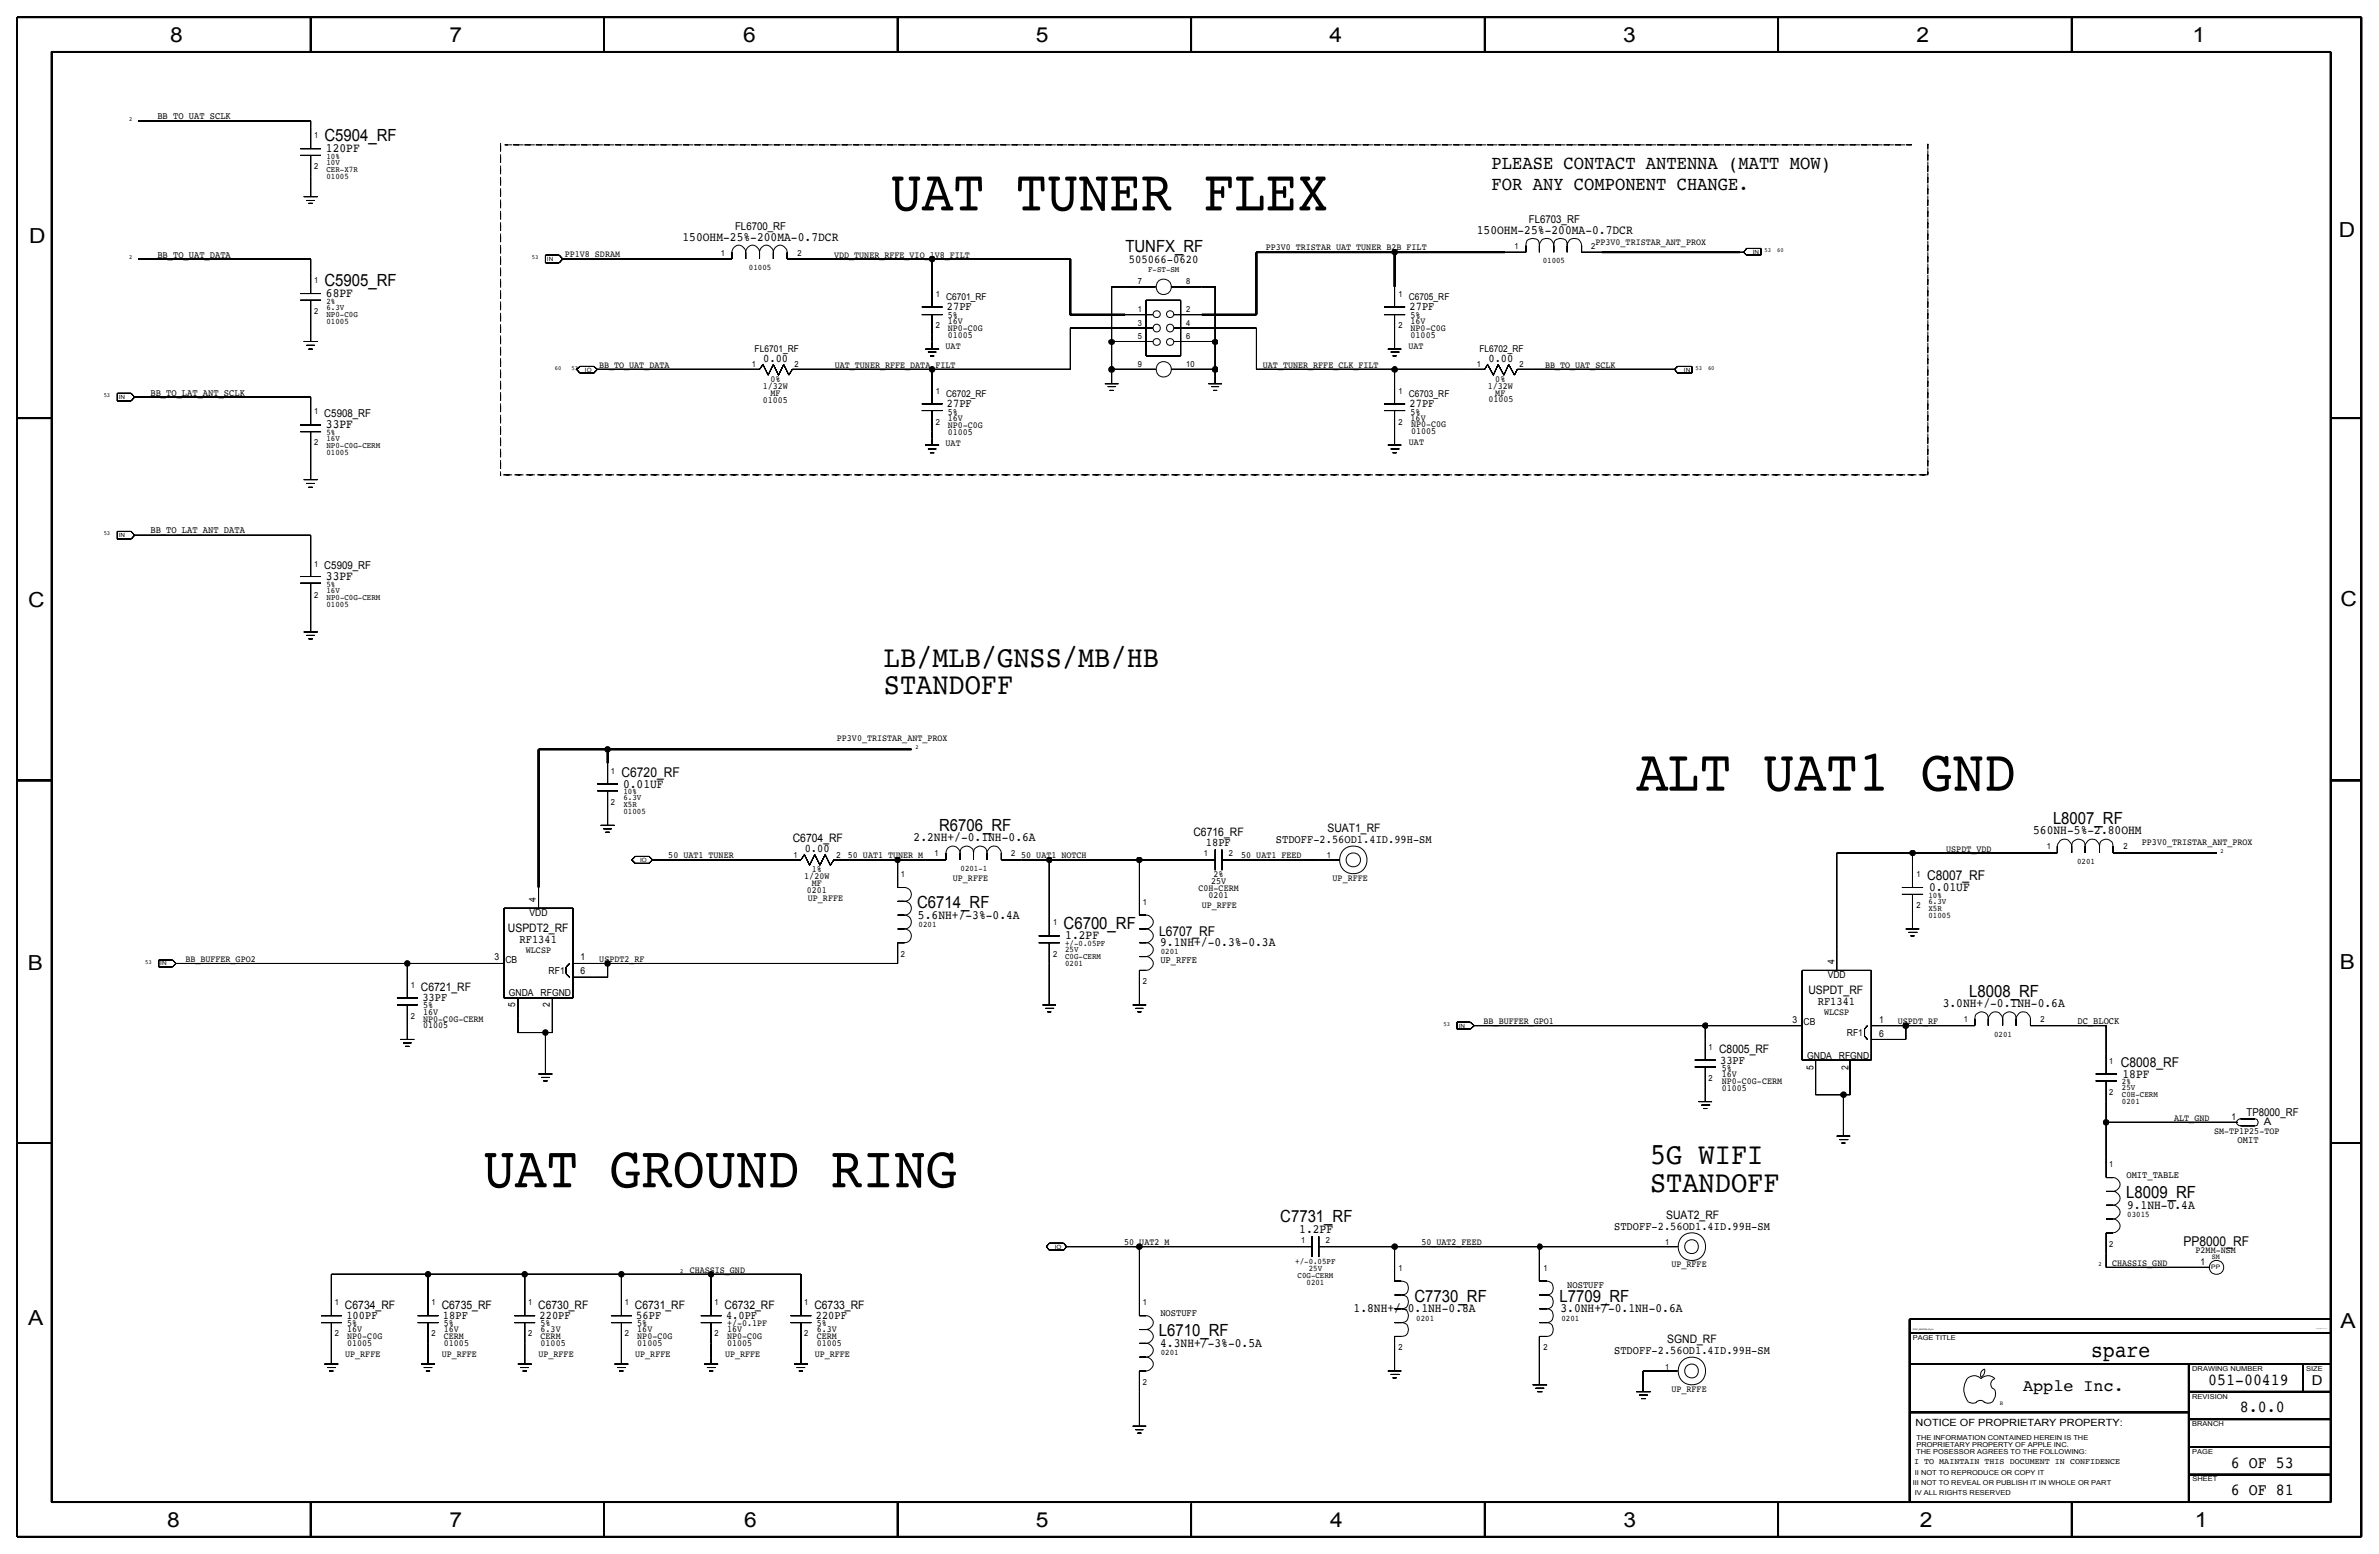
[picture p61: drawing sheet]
<svg xmlns="http://www.w3.org/2000/svg" width="875mm" height="572mm" viewBox="0 0 875 572" stroke-linecap="round" stroke-linejoin="round" font-family="sans-serif">
<defs><g id="words">
<g font-size="21.7">
<text x="601.9" y="290.8">ALT UAT1 GND</text>
<text x="177.7" y="436.6">UAT GROUND RING</text>
</g>
<text font-size="21.5" x="327.5" y="77.4">UAT TUNER FLEX</text>
<g font-size="11.1">
<text x="325.1" y="245.2">LB/MLB/GNSS/MB/HB</text>
<text x="325.1" y="255.3">STANDOFF</text>
<text x="606.9" y="428">5G WIFI</text>
<text x="606.9" y="438.2">STANDOFF</text>
</g>
<text font-size="8.1" x="769.2" y="499.1">spare</text>
<g font-size="7.6">
<text x="62.5" y="15.5">8</text>
<text x="165.4" y="15.5">7</text>
<text x="273.3" y="15.5">6</text>
<text x="381" y="15.5">5</text>
<text x="489" y="15.5">4</text>
<text x="597" y="15.5">3</text>
<text x="704.9" y="15.5">2</text>
<text x="806.5" y="15.5">1</text>
<text x="10.7" y="89.5">D</text>
<text x="860.3" y="87.2">D</text>
<text x="10.4" y="223.3">C</text>
<text x="860.8" y="222.8">C</text>
<text x="10.2" y="356.7">B</text>
<text x="860.6" y="356.4">B</text>
<text x="10.4" y="487.5">A</text>
<text x="860.8" y="488.2">A</text>
<text x="61.5" y="561.7">8</text>
<text x="165.4" y="561.7">7</text>
<text x="273.8" y="561.6">6</text>
<text x="381" y="561.7">5</text>
<text x="489.2" y="561.7">4</text>
<text x="597.1" y="561.6">3</text>
<text x="706.2" y="561.7">2</text>
<text x="807.3" y="561.7">1</text>
</g>
<g font-size="7.1">
<text x="548.7" y="62.3">PLEASE CONTACT ANTENNA (MATT MOW)</text>
<text x="548.7" y="69.9">FOR ANY COMPONENT CHANGE.</text>
</g>
<g font-size="6.2">
<text x="119.3" y="52">C5904_RF</text>
<text x="413.9" y="92.6">TUNFX_RF</text>
<text x="119.3" y="105.3">C5905_RF</text>
<text x="345.4" y="305.7">R6706_RF</text>
<text x="755.1" y="303.2">L8007_RF</text>
<text x="337.4" y="334">C6714_RF</text>
<text x="391.2" y="341.5">C6700_RF</text>
<text x="724.3" y="366.7">L8008_RF</text>
<text x="782.1" y="440.6">L8009_RF</text>
<text x="470.9" y="449.5">C7731_RF</text>
<text x="520.3" y="478.8">C7730_RF</text>
<text x="573.6" y="478.8">L7709_RF</text>
<text x="426.2" y="491.5">L6710_RF</text>
<text x="812.2" y="509.3">051-00419</text>
<text x="744.2" y="511.5">Apple Inc.</text>
<text x="823.9" y="519.4">8.0.0</text>
<text x="820.6" y="539.7">6 OF 53</text>
<text x="820.6" y="549.9">6 OF 81</text>
</g>
<g font-size="5">
<text x="228.6" y="285.6">C6720_RF</text>
<text x="708.8" y="323.8">C8007_RF</text>
<text x="426.3" y="344.1">L6707_RF</text>
<text x="780.1" y="392.4">C8008_RF</text>
<text x="803.1" y="458.2">PP8000_RF</text>
<text x="850.3" y="509.3">D</text>
</g>
<g font-size="4.7">
<text x="119.9" y="56.1">120PF</text>
<text x="251" y="88.7">150OHM-25%-200MA-0.7DCR</text>
<text x="543.2" y="85.9">150OHM-25%-200MA-0.7DCR</text>
<text x="119.9" y="109.3">68PF</text>
<text x="119.9" y="157.6">33PF</text>
<text x="119.9" y="213.5">33PF</text>
<text x="229.2" y="289.7">0.01UF</text>
<text x="336" y="309.5">2.2NH+/-0.1NH-0.6A</text>
<text x="747.8" y="306.9">560NH-5%-2.80OHM</text>
<text x="709.6" y="327.7">0.01UF</text>
<text x="337.6" y="337.9">5.6NH+/-3%-0.4A</text>
<text x="391.8" y="345.5">1.2PF</text>
<text x="426.7" y="348">9.1NH+/-0.3%-0.3A</text>
<text x="714.6" y="370.4">3.0NH+/-0.1NH-0.6A</text>
<text x="780.7" y="396.3">18PF</text>
<text x="782.4" y="444.5">9.1NH-0.4A</text>
<text x="477.9" y="453.4">1.2PF</text>
<text x="497.9" y="482.6">1.8NH+/-0.1NH-0.8A</text>
<text x="574" y="482.6">3.0NH+/-0.1NH-0.6A</text>
<text x="426.7" y="495.3">4.3NH+/-3%-0.5A</text>
</g>
<text font-size="4.4" x="415.2" y="96.7">505066-0620</text>
<g font-size="4.3">
<text x="348.3" y="114.2">27PF</text>
<text x="518.5" y="114.2">27PF</text>
<text x="280.7" y="133">0.00</text>
<text x="547.5" y="133">0.00</text>
<text x="348.3" y="149.8">27PF</text>
<text x="518.5" y="149.8">27PF</text>
<text x="291.6" y="309.8">C6704_RF</text>
<text x="439" y="307.3">C6716_RF</text>
<text x="443.6" y="311.1">18PF</text>
<text x="469.3" y="310.1">STDOFF-2.56OD1.4ID.99H-SM</text>
<text x="488.3" y="306">SUAT1_RF</text>
<text x="296" y="313.4">0.00</text>
<text x="186.8" y="342.9">USPDT2_RF</text>
<text x="191.1" y="346.7">RF1341</text>
<text x="154.8" y="364.4">C6721_RF</text>
<text x="665.2" y="365.7">USPDT_RF</text>
<text x="155.3" y="368.2">33PF</text>
<text x="668.6" y="369.5">RF1341</text>
<text x="632.3" y="387.3">C8005_RF</text>
<text x="632.7" y="391.1">33PF</text>
<text x="612.8" y="448.3">SUAT2_RF</text>
<text x="593.7" y="452.3">STDOFF-2.56OD1.4ID.99H-SM</text>
<text x="126.9" y="481.3">C6734_RF</text>
<text x="127.4" y="485.1">100PF</text>
<text x="162.5" y="481.3">C6735_RF</text>
<text x="162.9" y="485.1">18PF</text>
<text x="198" y="481.3">C6730_RF</text>
<text x="198.5" y="485.1">220PF</text>
<text x="233.5" y="481.3">C6731_RF</text>
<text x="234" y="485.1">56PF</text>
<text x="266.5" y="481.3">C6732_RF</text>
<text x="267.1" y="485.1">4.0PF</text>
<text x="299.5" y="481.3">C6733_RF</text>
<text x="300.1" y="485.1">220PF</text>
<text x="613.2" y="494">SGND_RF</text>
<text x="593.7" y="498.1">STDOFF-2.56OD1.4ID.99H-SM</text>
</g>
<g font-size="4">
<text x="562.4" y="82">FL6703_RF</text>
<text x="270.4" y="84.8">FL6700_RF</text>
<text x="119.3" y="153.3">C5908_RF</text>
<text x="119.3" y="209.4">C5909_RF</text>
<text x="826.3" y="410.4">TP8000_RF</text>
</g>
<text font-size="3.8" x="832.7" y="413.9">A</text>
<text font-size="3.7" x="704.6" y="524.5">NOTICE OF PROPRIETARY PROPERTY:</text>
<g font-size="3.6">
<text x="57.9" y="43.9">BB_TO_UAT_SCLK</text>
<text x="57.9" y="94.8">BB_TO_UAT_DATA</text>
<text x="55.3" y="145.6">BB_TO_LAT_ANT_SCLK</text>
<text x="55.3" y="196.2">BB_TO_LAT_ANT_DATA</text>
<text x="426.8" y="354.3">UP_RFFE</text>
<text x="764.1" y="376.7">DC_BLOCK</text>
<text x="823" y="420.4">OMIT</text>
<text x="782.2" y="433.1">OMIT_TABLE</text>
<text x="576.5" y="473.7">NOSTUFF</text>
<text x="426.8" y="483.9">NOSTUFF</text>
</g>
<g font-size="3.5">
<text x="586.8" y="90">PP3V0_TRISTAR_ANT_PROX</text>
<text x="207.7" y="94.6">PP1V8_SDRAM</text>
<text x="306.8" y="94.7">VDD_TUNER_RFFE_VIO_1V8_FILT</text>
<text x="465.5" y="92">PP3V0_TRISTAR_UAT_TUNER_B2B_FILT</text>
<text x="348" y="110.5">C6701_RF</text>
<text x="518.2" y="110.5">C6705_RF</text>
<text x="348.6" y="119.1">16V</text>
<text x="348.6" y="116.8">5%</text>
<text x="518.8" y="116.9">5%</text>
<text x="518.8" y="119.2">16V</text>
<text x="348.6" y="121.6">NP0-C0G</text>
<text x="348.6" y="124.2">01005</text>
<text x="518.8" y="124.3">01005</text>
<text x="518.8" y="121.8">NP0-C0G</text>
<text x="277.6" y="129.5">FL6701_RF</text>
<text x="347.8" y="128.3">UAT</text>
<text x="518.1" y="128.4">UAT</text>
<text x="544.1" y="129.5">FL6702_RF</text>
<text x="220.3" y="135.2">BB_TO_UAT_DATA</text>
<text x="307" y="135.2">UAT_TUNER_RFFE_DATA_FILT</text>
<text x="464.5" y="135.2">UAT_TUNER_RFFE_CLK_FILT</text>
<text x="568.3" y="135.2">BB_TO_UAT_SCLK</text>
<text x="280.6" y="143">1/32W</text>
<text x="283.4" y="140.4">0%</text>
<text x="547.2" y="143.1">1/32W</text>
<text x="550" y="140.6">0%</text>
<text x="280.6" y="148.1">01005</text>
<text x="283.4" y="145.5">MF</text>
<text x="348" y="146.1">C6702_RF</text>
<text x="518.2" y="146.1">C6703_RF</text>
<text x="547.4" y="148">01005</text>
<text x="550" y="145.6">MF</text>
<text x="348.6" y="154.7">16V</text>
<text x="348.6" y="152.5">5%</text>
<text x="518.8" y="154.7">16V</text>
<text x="518.8" y="152.4">5%</text>
<text x="348.6" y="159.8">01005</text>
<text x="348.6" y="157.3">NP0-C0G</text>
<text x="519" y="159.7">01005</text>
<text x="519" y="157.1">NP0-C0G</text>
<text x="347.8" y="163.9">UAT</text>
<text x="518.2" y="163.7">UAT</text>
<text x="307.8" y="272.5">PP3V0_TRISTAR_ANT_PROX</text>
<text x="787.8" y="310.6">PP3V0_TRISTAR_ANT_PROX</text>
<text x="245.8" y="315.7">50_UAT1_TUNER</text>
<text x="311.9" y="315.7">50_UAT1_TUNER_M</text>
<text x="375.6" y="315.6">50_UAT1_NOTCH</text>
<text x="456.5" y="315.7">50_UAT1_FEED</text>
<text x="715.9" y="313.2">USPDT_VDD</text>
<text x="295.8" y="323.3">1/20W</text>
<text x="298.6" y="320.8">1%</text>
<text x="350.5" y="323.8">UP_RFFE</text>
<text x="446.3" y="322.6">2%</text>
<text x="490.2" y="323.8">UP_RFFE</text>
<text x="296.7" y="328.4">0201</text>
<text x="298.6" y="325.9">MF</text>
<text x="440.8" y="327.6">C0H-CERM</text>
<text x="445.5" y="325.1">25V</text>
<text x="197.1" y="331.7" transform="rotate(-90 197.1 331.7)">4</text>
<text x="297.1" y="331.4">UP_RFFE</text>
<text x="442" y="334">UP_RFFE</text>
<text x="444.5" y="330.2">0201</text>
<text x="194.8" y="336.9">VDD</text>
<text x="68.2" y="353.8">BB_BUFFER_GPO2</text>
<text x="181.9" y="353.2">3</text>
<text x="193.4" y="350.5">WLCSP</text>
<text x="213.6" y="353.2">1</text>
<text x="220.4" y="353.8">USPDT2_RF</text>
<text x="185.9" y="354.2">CB</text>
<text x="201.8" y="358.1">RF1</text>
<text x="213.6" y="358.3">6</text>
<text x="672.3" y="359.8">VDD</text>
<text x="674.8" y="354.6" transform="rotate(-90 674.8 354.6)">4</text>
<text x="155.7" y="370.8">5%</text>
<text x="187.2" y="366.4">GNDA</text>
<text x="189.5" y="370.5" transform="rotate(-90 189.5 370.5)">5</text>
<text x="198.8" y="366.4">RFGND</text>
<text x="202.2" y="370.5" transform="rotate(-90 202.2 370.5)">2</text>
<text x="155.7" y="373.1">16V</text>
<text x="155.7" y="375.7">NP0-C0G-CERM</text>
<text x="545.7" y="376.7">BB_BUFFER_GPO1</text>
<text x="659.3" y="376.1">3</text>
<text x="663.4" y="377.1">CB</text>
<text x="670.9" y="373.4">WLCSP</text>
<text x="691.2" y="376.1">1</text>
<text x="698.1" y="376.7">USPDT_RF</text>
<text x="155.7" y="378.2">01005</text>
<text x="679.3" y="380.9">RF1</text>
<text x="691.2" y="381.2">6</text>
<text x="664.7" y="389.3">GNDA</text>
<text x="676.3" y="389.3">RFGND</text>
<text x="633.3" y="393.7">5%</text>
<text x="633.3" y="396">16V</text>
<text x="667" y="393.4" transform="rotate(-90 667 393.4)">5</text>
<text x="679.9" y="393.4" transform="rotate(-90 679.9 393.4)">2</text>
<text x="633.3" y="398.5">NP0-C0G-CERM</text>
<text x="633.3" y="401.1">01005</text>
<text x="799.7" y="412.2">ALT_GND</text>
<text x="820.8" y="411.7">1</text>
<text x="814.4" y="417.1">SM-TP1P25-TOP</text>
<text x="413.5" y="457.9">50_UAT2_M</text>
<text x="522.8" y="458">50_UAT2_FEED</text>
<text x="807.6" y="460.8">P2MM-NSM</text>
<text x="614.8" y="466.1">UP_RFFE</text>
<text x="776.8" y="465.5">CHASSIS_GND</text>
<text x="809.4" y="465.1">1</text>
<text x="253.7" y="468">CHASSIS_GND</text>
<text x="127.7" y="490">16V</text>
<text x="127.7" y="487.7">5%</text>
<text x="163.3" y="490">16V</text>
<text x="163.3" y="487.7">5%</text>
<text x="198.8" y="489.9">6.3V</text>
<text x="198.8" y="487.7">5%</text>
<text x="234.4" y="489.9">16V</text>
<text x="234.4" y="487.7">5%</text>
<text x="267.4" y="490">16V</text>
<text x="267.4" y="487.7">+/-0.1PF</text>
<text x="300.4" y="490">6.3V</text>
<text x="300.4" y="487.7">5%</text>
<text x="127.7" y="495">01005</text>
<text x="127.7" y="492.5">NP0-C0G</text>
<text x="163.3" y="495">01005</text>
<text x="163.3" y="492.5">CERM</text>
<text x="198.8" y="495">01005</text>
<text x="198.8" y="492.5">CERM</text>
<text x="234.4" y="495">01005</text>
<text x="234.4" y="492.5">NP0-C0G</text>
<text x="267.4" y="495">01005</text>
<text x="267.4" y="492.5">NP0-C0G</text>
<text x="300.4" y="495">01005</text>
<text x="300.4" y="492.5">CERM</text>
<text x="127" y="499.1">UP_RFFE</text>
<text x="162.5" y="499.1">UP_RFFE</text>
<text x="198.1" y="499.1">UP_RFFE</text>
<text x="233.6" y="499.1">UP_RFFE</text>
<text x="266.7" y="499.1">UP_RFFE</text>
<text x="299.7" y="499.1">UP_RFFE</text>
<text x="614.8" y="511.8">UP_RFFE</text>
</g>
<g font-size="3.1">
<text x="115.5" y="50.8">1</text>
<text x="120.1" y="58.4">10%</text>
<text x="115.5" y="62.3">2</text>
<text x="120.1" y="65.9">01005</text>
<text x="120.1" y="60.7">10V</text>
<text x="120.1" y="63.3">CER-X7R</text>
<text x="265.1" y="94">1</text>
<text x="293.3" y="94">2</text>
<text x="557.1" y="91.5">1</text>
<text x="585.3" y="91.5">2</text>
<text x="275.5" y="99.3">01005</text>
<text x="422.3" y="100.2">F-ST-SM</text>
<text x="567.4" y="96.8">01005</text>
<text x="115.5" y="104.2">1</text>
<text x="418.5" y="104.5">7</text>
<text x="436.3" y="104.5">8</text>
<text x="120.1" y="111.9">2%</text>
<text x="344.2" y="109.1">1</text>
<text x="514.4" y="109.1">1</text>
<text x="115.5" y="115.6">2</text>
<text x="120.1" y="119.2">01005</text>
<text x="120.1" y="114.1">6.3V</text>
<text x="120.1" y="116.7">NP0-C0G</text>
<text x="418.5" y="119.8">3</text>
<text x="418.5" y="114.7">1</text>
<text x="436.3" y="119.8">4</text>
<text x="436.3" y="114.7">2</text>
<text x="344.2" y="120.5">2</text>
<text x="418.5" y="124.8">5</text>
<text x="436.3" y="124.8">6</text>
<text x="514.4" y="120.5">2</text>
<text x="276.5" y="135">1</text>
<text x="292.2" y="135">2</text>
<text x="418.5" y="135">9</text>
<text x="436.3" y="135">10</text>
<text x="543.2" y="135">1</text>
<text x="558.9" y="135">2</text>
<text x="344.2" y="144.8">1</text>
<text x="514.4" y="144.8">1</text>
<text x="115.5" y="152.2">1</text>
<text x="120.1" y="159.9">5%</text>
<text x="344.2" y="156.3">2</text>
<text x="514.4" y="156.3">2</text>
<text x="115.5" y="163.7">2</text>
<text x="120.1" y="167.3">01005</text>
<text x="120.1" y="162.2">16V</text>
<text x="120.1" y="164.9">NP0-C0G-CERM</text>
<text x="115.5" y="208.3">1</text>
<text x="120.1" y="215.8">5%</text>
<text x="115.5" y="219.8">2</text>
<text x="120.1" y="218.2">16V</text>
<text x="120.1" y="220.7">NP0-C0G-CERM</text>
<text x="120.1" y="223.1">01005</text>
<text x="224.7" y="284.5">1</text>
<text x="229.3" y="292.1">10%</text>
<text x="224.7" y="295.9">2</text>
<text x="229.3" y="296.9">X5R</text>
<text x="229.3" y="294.4">6.3V</text>
<text x="229.3" y="299.5">01005</text>
<text x="291.9" y="315.5">1</text>
<text x="307.6" y="315.5">2</text>
<text x="343.8" y="315">1</text>
<text x="372" y="315">2</text>
<text x="442.8" y="315">1</text>
<text x="452" y="315">2</text>
<text x="488" y="315.7">1</text>
<text x="752.8" y="312.4">1</text>
<text x="764" y="317.7">0201</text>
<text x="781" y="312.4">2</text>
<text x="331.3" y="322.6">1</text>
<text x="353.3" y="320.3">0201-1</text>
<text x="704.9" y="322.6">1</text>
<text x="420.4" y="332.7">1</text>
<text x="704.9" y="334">2</text>
<text x="709.3" y="335">X5R</text>
<text x="709.3" y="330.2">10%</text>
<text x="709.3" y="332.5">6.3V</text>
<text x="337.9" y="340.9">0201</text>
<text x="387.4" y="340.3">1</text>
<text x="709.3" y="337.6">01005</text>
<text x="391.8" y="348">+/-0.05PF</text>
<text x="331.3" y="351.8">2</text>
<text x="387.4" y="351.8">2</text>
<text x="391.8" y="352.8">C0G-CERM</text>
<text x="391.8" y="350.3">25V</text>
<text x="426.9" y="351">0201</text>
<text x="391.8" y="355.4">0201</text>
<text x="151.1" y="363.2">1</text>
<text x="420.4" y="361.9">2</text>
<text x="151.1" y="374.6">2</text>
<text x="722.3" y="375.9">1</text>
<text x="750.5" y="375.9">2</text>
<text x="733.5" y="381.2">0201</text>
<text x="628.5" y="386.1">1</text>
<text x="775.8" y="391.1">1</text>
<text x="628.5" y="397.5">2</text>
<text x="780.5" y="398.8">2%</text>
<text x="780.5" y="401">25V</text>
<text x="775.8" y="402.6">2</text>
<text x="780.5" y="406.1">0201</text>
<text x="780.5" y="403.5">C0H-CERM</text>
<text x="775.8" y="429.3">1</text>
<text x="782.4" y="447.5">03015</text>
<text x="478.6" y="457.2">1</text>
<text x="487.7" y="457.2">2</text>
<text x="612.5" y="458">1</text>
<text x="775.8" y="458.5">2</text>
<text x="476.4" y="464.8">+/-0.05PF</text>
<text x="481.4" y="467.4">25V</text>
<text x="514.4" y="467.4">1</text>
<text x="567.7" y="467.4">1</text>
<text x="477.3" y="469.9">C0G-CERM</text>
<text x="480.6" y="472.4">0201</text>
<text x="123.1" y="480">1</text>
<text x="158.7" y="480">1</text>
<text x="194.3" y="480">1</text>
<text x="229.8" y="480">1</text>
<text x="262.8" y="480">1</text>
<text x="295.8" y="480">1</text>
<text x="420.4" y="480.1">1</text>
<text x="520.9" y="485.6">0201</text>
<text x="574.3" y="485.7">0201</text>
<text x="123.1" y="491.5">2</text>
<text x="158.7" y="491.5">2</text>
<text x="194.3" y="491.5">2</text>
<text x="229.8" y="491.5">2</text>
<text x="262.8" y="491.5">2</text>
<text x="295.8" y="491.5">2</text>
<text x="514.4" y="496.6">2</text>
<text x="567.7" y="496.6">2</text>
<text x="426.9" y="498.4">0201</text>
<text x="612.5" y="503.7">1</text>
<text x="420.4" y="509.3">2</text>
<text x="704.1" y="538.5">I TO MAINTAIN THIS DOCUMENT IN CONFIDENCE</text>
</g>
<text font-size="2.8" x="813.5" y="463">SM</text>
<g font-size="2.5">
<text x="703.5" y="492.8">PAGE TITLE</text>
<text x="806.3" y="504.2">DRAWING NUMBER</text>
<text x="848.2" y="504.2">SIZE</text>
<text x="806.3" y="514.4">REVISION</text>
<text x="806.3" y="524.5">BRANCH</text>
<text x="704.9" y="532.1">PROPRIETARY PROPERTY OF APPLE INC.</text>
<text x="704.9" y="529.6">THE INFORMATION CONTAINED HEREIN IS THE</text>
<text x="704.8" y="534.7">THE POSESSOR AGREES TO THE FOLLOWING:</text>
<text x="806.3" y="534.7">PAGE</text>
<text x="704.3" y="542.3">II NOT TO REPRODUCE OR COPY IT</text>
<text x="806.4" y="544.8">SHEET</text>
<text x="703.5" y="546.1">III NOT TO REVEAL OR PUBLISH IT IN WHOLE OR PART</text>
<text x="704.3" y="549.9">IV ALL RIGHTS RESERVED</text>
</g>
<g font-size="2.3">
<text x="47.5" y="44.4">2</text>
<text x="47.5" y="95.3">2</text>
<text x="195.6" y="95.3">53</text>
<text x="649.1" y="92.8">53</text>
<text x="653.6" y="92.8">60</text>
<text x="204.1" y="135.9">60</text>
<text x="210.2" y="135.9">53</text>
<text x="623.7" y="135.9">53</text>
<text x="628.2" y="135.9">60</text>
<text x="38.1" y="146.1">53</text>
<text x="38.1" y="196.9">53</text>
<text x="336.7" y="275.6">2</text>
<text x="816.7" y="313.7">2</text>
<text x="53.4" y="354.4">53</text>
<text x="530.9" y="377.3">53</text>
<text x="771.8" y="465.6">2</text>
<text x="813.3" y="466.8">PP</text>
<text x="250.2" y="468.1">2</text>
</g>
<text font-size="2.2" x="735.5" y="516.8">R</text>
<g font-size="2.1">
<text x="201.2" y="95.9">IN</text>
<text x="644.7" y="93.4">IN</text>
<text x="215.2" y="136.7">IO</text>
<text x="619.4" y="136.7">IN</text>
<text x="43.7" y="146.7">IN</text>
<text x="43.7" y="197.5">IN</text>
<text x="235.4" y="317">IO</text>
<text x="58.9" y="354.9">IN</text>
<text x="536.5" y="377.9">IN</text>
<text x="388" y="459.2">IO</text>
</g>
<text font-size=".9" x="703.5" y="489">SYNC_MASTER=Sync</text>
<text font-size=".4" x="851.9" y="488.9">SYNC_DATE=05/17/2016</text>
</g></defs>
<g fill="none" stroke="#000" stroke-width=".37">
<path d="M50.8 44.5h63.5h-63.5h63.5v10.2M110.5 54.7h7.6M110.5 57.2h7.6M114.3 57.2v15.1M111.7 72.3h5.1M112.7 73.7h3.1M113.5 74.8h1.5M50.8 95.3h63.5h-63.5h63.5v12.7M200.6 93.8v2.9v-2.9h5.1h-5.1h5.1l1.3 1.5-1.3-1.5 1.3 1.5-1.3 1.4 1.3-1.4-1.3 1.4h-5.1h5.1h-5.1zM207 95.3h1.2M274.3 92.8a2.54 2.54 0 0 1 2.5-2.6 2.54 2.54 0 0 1 2.6 2.6 2.54 2.54 0 0 1 2.5-2.6 2.54 2.54 0 0 1 2.5 2.6 2.54 2.54 0 0 1 2.6-2.6 2.54 2.54 0 0 1 2.5 2.6v2.5v-2.5v2.5h7.6M274.3 92.8v2.5"/>
<path d="M274.3 92.8a2.54 2.54 0 0 0-2.6-2.6 2.54 2.54 0 0 0-2.5 2.6v2.5v-2.5v2.5h-7.6M279.4 92.8v2.5M284.4 92.8v2.5M566.2 90.3a2.65 2.65 0 0 1 2.7-2.6 2.65 2.65 0 0 1 2.6 2.6 2.54 2.54 0 0 1 3.7-2.4 1.99 1.99 0 0 1 1.2 2.4 2.65 2.65 0 0 1 2.7-2.6 2.65 2.65 0 0 1 2.6 2.6v2.5v-2.5v2.5h7.4M566.2 90.3v2.5M566.2 90.3a2.18 2.18 0 0 0-2.6-2.6 2.13 2.13 0 0 0-2.3 2.6v2.5v-2.5v2.5h-7.8M571.5 90.3v2.5M576.4 90.3v2.5M639.9 92.8h1.4M642.4 91.4l-1.1 1.4 1.1-1.4h5.3h-5.3h5.3v2.4v-2.4v2.4h-5.3h5.3h-5.3l-1.1-1 1.1 1-1.1-1zM110.5 108h7.6M110.5 110.4h7.6"/>
<path d="M114.3 110.4v15.2M339.1 112.9h7.6M339.1 115.7h7.6M342.9 115.7v12.7M342.9 105.5v7.4M413.8 115.7h10.2M421.6 110.4v20.5v-20.5h12.7h-12.7h12.7v20.5v-20.5v20.5h-12.7h12.7h-12.7zM425.1 105.5h-16.2h4.9h-4.9v30.3v-10.2v10.2h16.2M430.7 105.5h16.3h-5h5v20.1v-20.1v20.1h-15.2M431.8 115.7h10.2M509.1 112.9h7.7M509.1 115.7h7.7"/>
<path d="M512.9 115.7v12.7M512.9 105.5v7.4M111.7 125.6h5.1M112.7 127h3.1M113.5 128.4h1.5M212.1 135.8l1.2 1.4-1.2-1.4 1.2-1-1.2 1 1.2-1h5.1h-5.1h5.1l1.3 1-1.3-1 1.3 1-1.3 1.4 1.3-1.4-1.3 1.4h-5.1h5.1h-5.1zM340.3 128.4h5.1M341.3 129.5h3.1M342.1 130.9h1.5M408.9 135.8v5.3M408.9 125.6h15.1M424 120.7h-30.3h20.1h-20.1v15.1v-15.1v15.1h-102.3h5.7h-5.7l-1.2 2.1 1.2-2.1-1.2 2.1-1.9-3.8 1.9 3.8-1.9-3.8-2 3.8 2-3.8-2 3.8-1.9-3.8 1.9 3.8-1.9-3.8-1.9 3.8 1.9-3.8-1.9 3.8-1.9-3.8 1.9 3.8-1.9-3.8-1.2 1.7 1.2-1.7-1.2 1.7h-59.7"/>
<path d="M430.7 135.8h16.3M431.8 120.7h30.3h-20.1h20.1v15.1v-15.1v15.1h50.8M447 125.6v15.5M510.5 128.4h4.9M511.5 129.5h3.2M512.2 130.9h1.4M512.9 135.8h33.2h-5.3h5.3l1.1-1.7-1.1 1.7 1.1-1.7 2.1 3.8-2.1-3.8 2.1 3.8 1.7-3.8-1.7 3.8 1.7-3.8 2.2 3.8-2.2-3.8 2.2 3.8 1.7-3.8-1.7 3.8 1.7-3.8 2.1 3.8-2.1-3.8 2.1 3.8 1.1-2.1-1.1 2.1 1.1-2.1h57.8M512.9 135.8v12.7M615.9 135.8l1.1-1h5.3h-5.3h5.3v2.4v-2.4v2.4h-5.3h5.3h-5.3l-1.1-1.4 1.1 1.4-1.1-1.4 1.1-1zM43.1 144.6v2.9v-2.9h5.1h-5.1h5.1l1.3 1.5-1.3-1.5 1.3 1.5-1.3 1.4 1.3-1.4-1.3 1.4h-5.1h5.1h-5.1zM49.5 146.1h64.8h-63.5h63.5v10.2M110.5 156.3h7.6"/>
<path d="M110.5 158.8h7.6M114.3 158.8v17.6M339.1 148.5h7.6M339.1 151h7.6M342.9 151v12.7M342.9 141.1v7.4M406.4 141.1h4.9M407.5 142.2h2.8M408.2 143.6h1.4M444.5 141.1h4.9M445.6 142.2h2.8M446.3 143.6h1.4"/>
<path d="M509.1 148.5h7.7M509.1 151h7.7M512.9 151v12.7M111.7 176.4h5.1M112.7 177.8h3.1M113.5 179.2h1.5M340.3 163.7h5.1M341.3 165.1h3.1M342.1 166.5h1.5M510.5 163.7h4.9M511.5 165.1h3.2M512.2 166.5h1.4"/>
<path d="M43.1 195.4v2.9v-2.9h5.1h-5.1h5.1l1.3 1.5-1.3-1.5 1.3 1.5-1.3 1.4 1.3-1.4-1.3 1.4h-5.1h5.1h-5.1zM49.5 196.9h64.8h-63.5h63.5v15.1M110.5 212h7.6M110.5 214.5h7.6M114.3 214.5v17.9M111.7 232.4h5.1M112.7 233.7h3.1M113.5 235h1.5M219.7 288.3h7.6M219.7 290.8h7.6M223.5 290.8v12.7M223.5 280.7v7.6"/>
<path d="M220.9 303.5h5.1M221.9 304.8h3.1M222.7 306.1h1.5M233.6 315l-1.2 1.2 1.2-1.2h5.1h-5.1h5.1l1.3 1.2-1.3-1.2 1.3 1.2-1.3 1.3 1.3-1.3-1.3 1.3h-5.1h5.1h-5.1l-1.2-1.3 1.2 1.3-1.2-1.3zM240 316.2h54.6h-5.1h5.1l1.3-1.9-1.3 1.9 1.3-1.9 1.9 3.9-1.9-3.9 1.9 3.9 1.9-3.9-1.9 3.9 1.9-3.9 1.9 3.9-1.9-3.9 1.9 3.9 1.9-3.9-1.9 3.9 1.9-3.9 1.9 3.9M330.2 316.2v10.2v-7.6v7.6h2.5a2.54 2.54 0 0 1 2.5 2.5 2.54 2.54 0 0 1-2.5 2.6 2.54 2.54 0 0 1 2.5 2.5 2.54 2.54 0 0 1-2.5 2.6M353.1 313.7a2.59 2.59 0 0 0-2.6-2.5 2.59 2.59 0 0 0-2.6 2.5v2.5v-2.5v2.5h-41.2h5.7h-5.7l-1.3 2.1M353.1 313.7v2.5M353.1 313.7a2.47 2.47 0 0 1 2.5-2.5 2.47 2.47 0 0 1 2.5 2.5M358.1 313.7v2.5M358.1 313.7a2.47 2.47 0 0 1 2.4-2.5 2.47 2.47 0 0 1 2.5 2.5M363 313.7a2.65 2.65 0 0 1 2.7-2.6 2.65 2.65 0 0 1 2.6 2.6v2.5v-2.5v2.5h17.6"/>
<path d="M363 313.7v2.5M419.1 316.2h-33.2h33.2h-33.2v28M419.1 316.2h27.9M419.1 316.2v20.4v-7.7v7.7h2.5a2.54 2.54 0 0 1 2.6 2.5 2.54 2.54 0 0 1-2.6 2.5 2.54 2.54 0 0 1 2.6 2.6 2.54 2.54 0 0 1-2.6 2.5M447 312.4v7.6M449.4 316.2h43.4M449.4 312.4v7.6M703.4 313.7v12.7M703.4 313.7h-27.8h27.8h-27.8v43.2M762 311.2a2.65 2.65 0 0 0-2.6-2.6 2.65 2.65 0 0 0-2.7 2.6v2.5v-2.5v2.5h-53.3M762 311.2v2.5M762 311.2a2.47 2.47 0 0 1 2.5-2.6 2.47 2.47 0 0 1 2.4 2.6"/>
<path d="M766.9 311.2v2.5M766.9 311.2a2.65 2.65 0 0 1 2.7-2.6 2.65 2.65 0 0 1 2.6 2.6M772.2 311.2a2.47 2.47 0 0 1 2.5-2.6 2.47 2.47 0 0 1 2.5 2.6v2.5v-2.5v2.5h7.7M772.2 311.2v2.5M185.4 334v33v-33h25.4h-25.4h25.4v33v-33v33h-25.4h25.4h-25.4zM198.1 326.4v7.6M330.2 336.6h2.5M330.2 331.5h2.5M332.7 336.6a2.54 2.54 0 0 1 2.5 2.5 2.54 2.54 0 0 1-2.5 2.5M699.6 326.4h7.7M699.6 328.9h7.7M703.4 328.9v12.7"/>
<path d="M58.4 353.1v2.5v-2.5h5.1h-5.1h5.1l1.2 1.2-1.2-1.2 1.2 1.2-1.2 1.3 1.2-1.3-1.2 1.3h-5.1h5.1h-5.1zM64.7 354.3h85.1M149.8 354.3h35.6M149.8 354.3v12.7M209.5 354.3l-1.3 1.3 1.3-1.3-1.3 1.3v2.5v-2.5v2.5l1.3 1.3M210.8 354.3h12.7M330.2 341.6h2.5M332.7 341.6a2.54 2.54 0 0 1 2.5 2.6 2.54 2.54 0 0 1-2.5 2.5h-2.5h2.5h-2.5v7.6v-7.6v7.6h-106.7h106.7h-106.7v5.1v-5.1v5.1h-12.7M382.1 344.2h7.7M382.1 346.7h7.7M385.9 346.7v22.9M419.1 351.8h2.5"/>
<path d="M419.1 346.7h2.5M419.1 341.6h2.5M421.6 351.8a2.54 2.54 0 0 1 2.6 2.5 2.54 2.54 0 0 1-2.6 2.6h-2.5h2.5h-2.5v12.7M421.6 346.7a2.54 2.54 0 0 1 2.6 2.6 2.54 2.54 0 0 1-2.6 2.5M662.9 356.9v33v-33h25.4h-25.4h25.4v33v-33v33h-25.4h25.4h-25.4zM701 341.6h4.9M702 342.9h3.2M702.7 344.2h1.4M146 367h7.6M146 369.6h7.6M149.8 369.6v12.7M190.5 367v12.7v-5.1v5.1h10.1"/>
<path d="M203.2 367v12.7v-5.1v5.1h-2.6h2.6h-2.6v15.3M383.5 369.6h4.9M384.5 370.8h3.2M385.2 372.1h1.4M416.6 369.6h5M417.7 370.8h2.8M418.4 372.1h1.4M535.9 375.9v2.6v-2.6h4.9h-4.9h4.9l1.4 1.3-1.4-1.3 1.4 1.3-1.4 1.3 1.4-1.3-1.4 1.3h-4.9h4.9h-4.9zM542.2 377.2h85M627.2 377.2h35.7M627.2 377.2v12.7M686.9 377.2l-1.1 1.3 1.1-1.3-1.1 1.3v2.5v-2.5v2.5l1.1 1.3"/>
<path d="M688.3 377.2h12.7M701 377.2v5.1v-5.1v5.1h-12.7M731.3 374.6a2.47 2.47 0 0 0-2.5-2.5 2.47 2.47 0 0 0-2.4 2.5v2.6v-2.6v2.6h-25.4M731.3 374.6v2.6M731.3 374.6a2.65 2.65 0 0 1 2.7-2.5 2.65 2.65 0 0 1 2.6 2.5M736.6 374.6v2.6M736.6 374.6a2.47 2.47 0 0 1 2.5-2.5 2.47 2.47 0 0 1 2.4 2.5M741.5 374.6a2.65 2.65 0 0 1 2.7-2.5 2.65 2.65 0 0 1 2.6 2.5v2.6v-2.6v2.6h27.9h-20.5h20.5v17.8M741.5 374.6v2.6M147.3 382.3h5.1M148.3 383.5h3M149 384.8h1.6"/>
<path d="M198.1 395h5.1M199.1 396.2h3M199.8 397.5h1.6M623.4 389.9h7.7M623.4 392.4h7.7M627.2 392.4v12.7M667.8 389.9v12.7v-5.1v5.1h10.2M680.5 389.9v12.7v-5.1v5.1h-2.5h2.5h-2.5v15.2M770.8 395h7.8M770.8 397.5h7.8M774.7 397.5v35.6v-7.6v7.6h2.5a2.54 2.54 0 0 1 2.6 2.5 2.54 2.54 0 0 1-2.6 2.5 2.54 2.54 0 0 1 2.6 2.6 2.54 2.54 0 0 1-2.6 2.5M624.8 405.1h4.9"/>
<path d="M625.8 406.4h3.2M626.5 407.7h1.4M675.6 417.8h4.9M676.6 419.1h3.2M774.7 412.8h48.3M822.7 412.3l1-.8h5.7a1.27 1.27 0 0 1 1.2 1.3 1.27 1.27 0 0 1-1.2 1.2h-5.3a1.46 1.46 0 0 1-1.4-1.7zM677.3 420.4h1.4M774.7 438.1h2.5M385.9 457.2l-1 1.3 1-1.3h5.3h-5.3h5.3l1.1 1.3-1.1-1.3 1.1 1.3-1.1 1.2 1.1-1.2-1.1 1.2h-5.3h5.3h-5.3l-1-1.2 1 1.2-1-1.2zM392.3 458.5h90.3M419.1 458.5v25.4v-7.7v7.7h2.5a2.54 2.54 0 0 1 2.6 2.5 2.54 2.54 0 0 1-2.6 2.5 2.54 2.54 0 0 1 2.6 2.6 2.54 2.54 0 0 1-2.6 2.5M482.6 454.7v7.6"/>
<path d="M485.1 458.5h27.8h-20.1h20.1v12.7v-7.6v7.6h2.5a2.54 2.54 0 0 1 2.6 2.5 2.54 2.54 0 0 1-2.6 2.5 2.54 2.54 0 0 1 2.6 2.6 2.54 2.54 0 0 1-2.6 2.5M485.1 454.7v7.6M512.9 458.5h53.3M566.2 458.5h50.8M566.2 458.5v12.7v-7.6v7.6h2.8a2.56 2.56 0 0 1 2.3 2.5 2.56 2.56 0 0 1-2.3 2.5 2.56 2.56 0 0 1 2.3 2.6 2.56 2.56 0 0 1-2.3 2.5M774.7 448.3h2.5M774.7 443.2h2.5M777.2 448.3a2.54 2.54 0 0 1 2.6 2.6 2.54 2.54 0 0 1-2.6 2.5h-2.5h2.5h-2.5v12.7v-5.1v5.1h38.1M777.2 443.2a2.54 2.54 0 0 1 2.6 2.6 2.54 2.54 0 0 1-2.6 2.5M157.4 468.6h-35.5h35.5h-35.5v15.3M157.4 468.6h35.6M157.4 468.6v15.3"/>
<path d="M193 468.6h35.6M193 468.6v15.3M228.6 468.6h33M228.6 468.6v15.3M261.6 468.6h33h-33h33v15.3M261.6 468.6v15.3M512.9 476.2h2.5M566.2 476.2h2.8M118.1 483.9h7.6M118.1 486.4h7.6M121.9 486.4v15.2M153.6 483.9h7.7"/>
<path d="M153.6 486.4h7.7M157.4 486.4v15.2M189.2 483.9h7.6M189.2 486.4h7.6M193 486.4v15.2M224.8 483.9h7.6M224.8 486.4h7.6M228.6 486.4v15.2M257.8 483.9h7.6M257.8 486.4h7.6M261.6 486.4v15.2M290.8 483.9h7.6"/>
<path d="M290.8 486.4h7.6M294.6 486.4v15.2M419.1 499.1h2.5M419.1 494h2.5M419.1 488.9h2.5M421.6 499.1a2.54 2.54 0 0 1 2.6 2.6 2.54 2.54 0 0 1-2.6 2.5h-2.5h2.5h-2.5v20.3M421.6 494a2.54 2.54 0 0 1 2.6 2.6 2.54 2.54 0 0 1-2.6 2.5M512.9 486.4h2.5M512.9 481.3h2.5M515.4 486.4a2.54 2.54 0 0 1 2.6 2.6 2.54 2.54 0 0 1-2.6 2.5h-2.5h2.5h-2.5v12.7M515.4 481.3a2.54 2.54 0 0 1 2.6 2.6 2.54 2.54 0 0 1-2.6 2.5M566.2 486.4h2.8"/>
<path d="M566.2 481.3h2.8M569 486.4a2.56 2.56 0 0 1 2.3 2.6 2.56 2.56 0 0 1-2.3 2.5h-2.8h2.8h-2.8v17.8M569 481.3a2.56 2.56 0 0 1 2.3 2.6 2.56 2.56 0 0 1-2.3 2.5M119.3 501.6h5.1M120.3 502.9h3.1M121.1 504.2h1.5M154.9 501.6h5.1M155.9 502.9h3.1M156.7 504.2h1.5M190.5 501.6h5M191.5 502.9h3M192.2 504.2h1.5"/>
<path d="M226 501.6h5.1M227 502.9h3.1M227.8 504.2h1.5M259 501.6h5.1M260 502.9h3.1M260.8 504.2h1.5M292.1 501.6h5M293.1 502.9h3M293.8 504.2h1.5M510.5 504.2h4.9M511.5 505.5h3.2M512.2 506.7h1.4"/>
<path d="M563.7 509.3h5.3M564.8 510.5h3.2M565.5 511.8h1.8M601.8 511.8h5.3M602.9 513.1h3.2M603.6 514.4h1.8M617 504.2h-12.7h5.3h-5.3v7.6M724.1 515.6l.5 .2a2.67 2.67 0 0 0 2.5-.2M726.8 515.7a2.09 2.09 0 0 1 3.1 0M728.6 506.5a2.69 2.69 0 0 0 1.3-3 2.26 2.26 0 0 0-1.3 3M729.7 515.6l.4 .2a2.67 2.67 0 0 0 2.6-.2M733.7 511.1a4.5 4.5 0 0 1-1 4.6"/>
<path d="M733.8 511a2.08 2.08 0 0 1-1.6-2 2.08 2.08 0 0 1 1.6-2 3.5 3.5 0 0 0-5.2 0 3.5 3.5 0 0 0-3.9-.8 3.5 3.5 0 0 0-2.2 3.3 7.1 7.1 0 0 0 1.6 6.2M416.6 524.5h5M417.7 525.8h2.8M418.4 527h1.4"/>
<circle cx="425.5" cy="115.6" r="1.29"/>
<circle cx="428" cy="105.5" r="2.83"/>
<circle cx="430.4" cy="115.6" r="1.29"/>
<circle cx="425.4" cy="120.6" r="1.38"/>
<circle cx="425.5" cy="125.8" r="1.29"/>
<circle cx="428" cy="135.8" r="2.83"/>
<circle cx="430.4" cy="120.6" r="1.38"/>
<circle cx="430.4" cy="125.8" r="1.29"/>
<circle cx="497.8" cy="316.2" r="5.1"/>
<circle cx="497.8" cy="316.3" r="2.61"/>
<circle cx="622.2" cy="458.5" r="2.54"/>
<circle cx="622.3" cy="458.5" r="5.1"/>
<circle cx="815.3" cy="466.2" r="2.61"/>
<circle cx="622.2" cy="504.2" r="2.54"/>
<circle cx="622.3" cy="504.2" r="5.1"/>
</g>
<g fill="none" stroke="#000" stroke-width=".6" stroke-linecap="butt">
<path d="M6.3 6.4v558.7v-558.7h862.2h-862.2h862.2v558.7v-558.7v558.7h-862.2h862.2h-862.2zM19 19.1v533.4v-533.4h838.2h-838.2h838.2v533.4v-533.4v533.4h-838.2h838.2h-838.2zM114.3 6.4v12.7M222.2 6.4v12.7M330.2 6.4v12.7M438.1 6.4v12.7M546.1 6.4v12.7M654 6.4v12.7M762 6.4v12.7M208.2 95.3h53.4M297.1 95.3h45.8M342.9 95.3v10.2"/>
<path d="M342.9 95.3h50.8h-50.8h50.8v20.4v-20.4v20.4h20.1M512.9 92.8h-50.8h50.8h-50.8v22.9v-22.9v22.9h-20.1M553.5 92.8h-40.6h40.6h-40.6v12.7M589.1 92.8h50.8M342.9 135.8v5.3M6.3 153.8h12.7M857.2 153.8h11.3M223.5 275.6h111.7M223.5 275.6h-25.4h25.4h-25.4v50.8M223.5 275.6v5.1M6.3 287h12.7M857.2 287h11.3"/>
<path d="M784.9 313.7h30.4M6.3 420.4h12.7M857.2 420.4h11.3M702.4 490.2h154.8M702.4 490.2v62.3M857.2 485.1h-154.8h154.8h-154.8v5.1M702.4 519.4h102.6M702.4 501.6h154.8M805 501.6v50.9M805 511.8h52.2M847 501.6v10.2M805 522h52.2"/>
<path d="M805 532.1h52.2M114.3 552.5v12.6M222.2 552.5v12.6M330.2 552.5v12.6M438.1 553v12.1M546.1 552.5v12.6M654 552.5v12.6M762 552.5v12.6M805 542.3h52.2"/>
</g>
<path d="M184.1 52.6v122.4M703.1 53.3h-517.5M709.1 52.9v121.7M709.1 174.6h-524.2" fill="none" stroke="#000" stroke-width=".37" stroke-dasharray="2.1 2.1" stroke-linecap="butt"/>
<g fill="#000" stroke="#000" stroke-width=".37">
<path d="M408.1 125.1a1.01 1.01 0 0 1 1.5-.1 1.01 1.01 0 0 1-.1 1.5 1.01 1.01 0 0 1-1.3 0 1.01 1.01 0 0 1-.1-1.4zM446.2 125.1a1.01 1.01 0 0 1 1.5-.1 1.01 1.01 0 0 1-.1 1.5 1.01 1.01 0 0 1-1.3 0 1.01 1.01 0 0 1-.1-1.4z"/>
<circle cx="342.8" cy="95.3" r="1.05"/>
<circle cx="513" cy="92.8" r="1.05"/>
<circle cx="342.8" cy="135.9" r="1"/>
<circle cx="408.9" cy="135.8" r="1.04"/>
<circle cx="447" cy="135.8" r="1.04"/>
<circle cx="513" cy="135.9" r="1.01"/>
<circle cx="223.5" cy="275.6" r="1.01"/>
<circle cx="330.1" cy="316.2" r="1.01"/>
<circle cx="386" cy="316.2" r="1.02"/>
<circle cx="419" cy="316.2" r="1.02"/>
<circle cx="703.5" cy="313.7" r="1.02"/>
<circle cx="149.8" cy="354.3" r="1.01"/>
<circle cx="223.5" cy="354.3" r="1.01"/>
<circle cx="200.6" cy="379.7" r="1.01"/>
<circle cx="627.3" cy="377.2" r="1.02"/>
<circle cx="701" cy="377.2" r="1.06"/>
<circle cx="678.1" cy="402.6" r="1.02"/>
<circle cx="774.6" cy="412.8" r="1.02"/>
<circle cx="419" cy="458.5" r="1.02"/>
<circle cx="513" cy="458.5" r="1.02"/>
<circle cx="566.3" cy="458.5" r=".98"/>
<circle cx="157.4" cy="468.6" r="1.01"/>
<circle cx="193" cy="468.6" r="1.01"/>
<circle cx="228.5" cy="468.6" r="1.01"/>
<circle cx="261.6" cy="468.6" r="1.01"/>
</g>
<use href="#words"/>
</svg>
